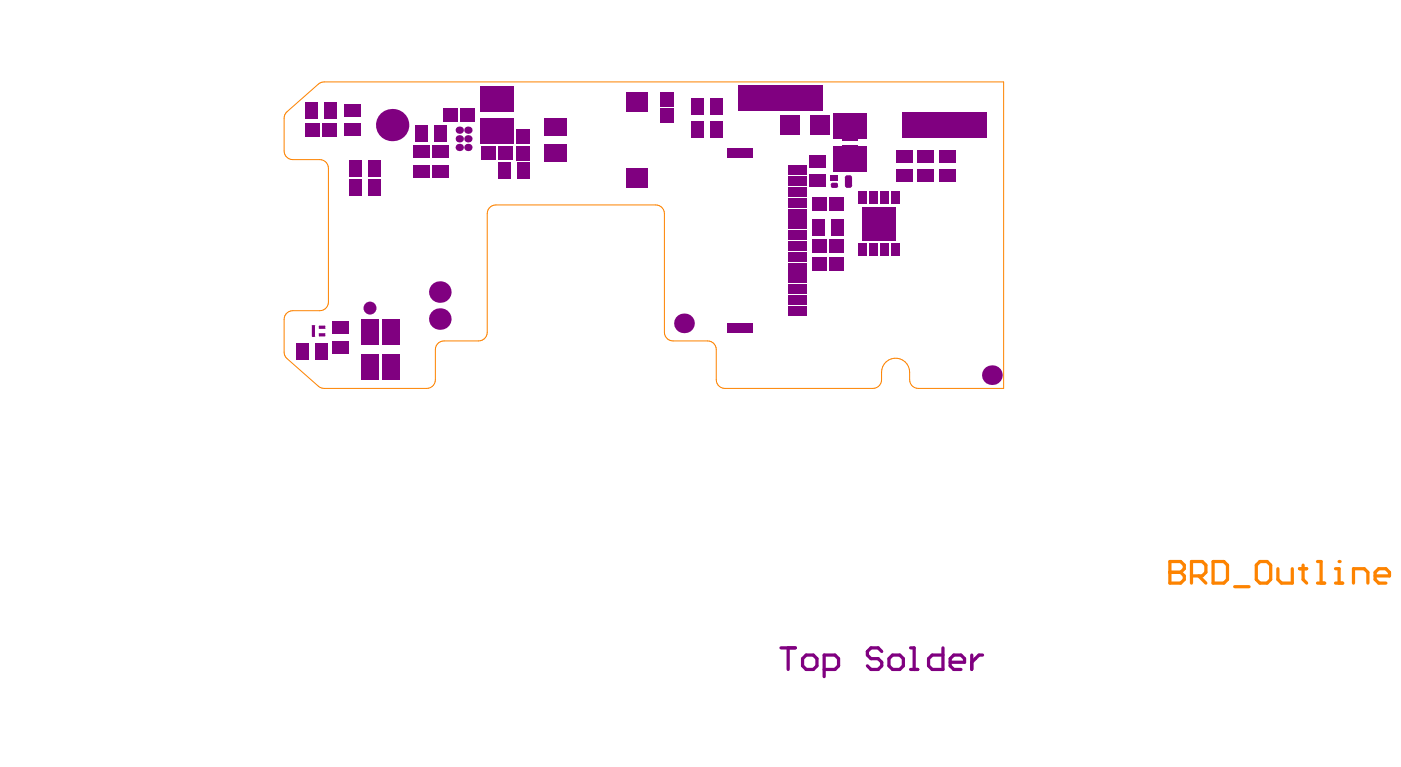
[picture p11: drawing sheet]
<svg xmlns="http://www.w3.org/2000/svg" width="216mm" height="118mm" viewBox="0 0 216 118" stroke-linecap="round" stroke-linejoin="round" font-family="sans-serif">
<path d="M44.2 17.2l4.9-4.2 .8-.4h104.8v47.2h-13.2a1.33 1.33 0 0 1-1.3-1.3 3 3 0 0 0-.7-2.8 2.16 2.16 0 0 0-2.4-.3 2.16 2.16 0 0 0-1.2 2 2.43 2.43 0 0 1-.3 1.9 1.33 1.33 0 0 1-1.1 .5h-22.8a1.33 1.33 0 0 1-1.3-1.3v-4.6a1.33 1.33 0 0 0-1.4-1.4h-5.3a1.33 1.33 0 0 1-1.3-1.3v-18.3a1.33 1.33 0 0 0-1.3-1.3h-24.7a1.33 1.33 0 0 0-1.3 1.3v18.3a1.33 1.33 0 0 1-1.3 1.3h-5.4a1.33 1.33 0 0 0-1.3 1.4v4.6a1.33 1.33 0 0 1-1.3 1.3h-16.2l-.5-.3-4.9-4.2a1.33 1.33 0 0 1-.4-1v-5.1a1.33 1.33 0 0 1 1.3-1.3h4.2a1.33 1.33 0 0 0 1.3-1.4v-20.6a1.33 1.33 0 0 0-1.3-1.3h-4.2a1.33 1.33 0 0 1-1.3-1.3v-5.1a1.33 1.33 0 0 1 .4-1z" fill="none" stroke="#fd8300" stroke-width=".15"/>
<path d="M180.3 86.5v3.3h1.6l.6-.5v-.6l-.6-.5h-1.6" fill="none" stroke="#fd8300" stroke-width=".5"/>
<circle cx="180.3" cy="88.2" r=".25" fill="#fd8300"/>
<g fill="none" stroke="#fd8300" stroke-width=".5">
<path d="M180.3 86.5h1.6l.6 .6v.5l-.6 .6h-1.6M183.6 88.7h1.7l.5-.5v-1.1l-.5-.6h-1.7v3.3M184.7 88.7l1.1 1.1M186.9 86.5h1.7l.6 .6v2.2l-.6 .5h-1.7zM190.3 90.4h2.2M193.6 87.1l.6-.6h1.1l.5 .6v2.2l-.5 .5h-1.1l-.6-.5zM196.9 87.6v1.7l.6 .5h1.6v-2.2M200.3 87.6h1.1M200.8 87.1v2.2l.6 .5M203 86.5h.6v3.3M203 89.8h1.1M205.8 89.8h1.1"/>
<path d="M205.8 87.6h.6v2.2"/>
</g>
<circle cx="206.4" cy="86.5" r=".25" fill="#fd8300"/>
<path d="M208.6 89.8v-2.2h1.6l.6 .6v1.6M211.9 88.7h2.2v-.5l-.5-.6h-1.1l-.6 .6v1.1l.6 .5h1.1" fill="none" stroke="#fd8300" stroke-width=".5"/>
<path d="M120.3 99.8h2.3M121.5 99.8v3.3M140.3 99.8h.6v3.3M145.3 99.8v3.3h-1.6l-.6-.5v-1.1l.6-.6h1.6M123.7 101.5l.5-.6h1.1l.6 .6v1.1l-.6 .5h-1.1l-.5-.5zM127 103.1h1.7l.5-.5v-1.1l-.5-.6h-1.7v3.4M135.9 100.4l-.6-.6h-1.1l-.5 .6v.5l.5 .6h1.1l.6 .5v.6l-.6 .5h-1.1l-.5-.5M137 101.5l.5-.6h1.2l.5 .6v1.1l-.5 .5h-1.2l-.5-.5zM140.3 103.1h1.1M146.4 102h2.2v-.5l-.5-.6h-1.1l-.6 .6v1.1l.6 .5h1.1M149.8 100.9v2.2M151.4 100.9h-.5l-1.1 1.1" fill="none" stroke="#800080" stroke-width=".5"/>
<g fill="#800080">
<path d="M49.1 51.4h.1z"/>
<path d="M49.1 51.8h.1z"/>
<path d="M48.5 51.8v.1z"/>
<path d="M48.1 50.1v.1z"/>
<path d="M50 51.8h.1zM50 51.8h.1h-.1z"/>
<path d="M50 51.3v.1zM50 51.3l.1 .1z"/>
<path d="M131 27v.4zM131 27l.1 .1 .2 .3h-.3z"/>
<path d="M130.2 27.4h.3zM130.3 27.2l.2-.2v.4h-.3z"/>
<path d="M130.5 28.6v.3zM130.2 28.6h.3v.3l-.2-.1z"/>
<path d="M131 28.6h.3zM131 28.6h.3v.2l-.3 .1z"/>
<path d="M128 28.4h.3zM128.1 28.3l.2-.1v.2h-.3z"/>
<path d="M128.3 28.7v.3zM128 28.7h.3v.3z"/>
<path d="M128.9 28.7h.2zM128.9 28.7h.2l-.2 .3z"/>
<path d="M128.9 28.2v.2zM128.9 28.2l.2 .2h-.2z"/>
<path d="M50 50.6h.1zM50 50.6h.1l-.1 .1z"/>
<path d="M50 50.2v.1zM50 50.2l.1 .1z"/>
<path d="M49.1 50.3h.1zM49.2 50.2v.1z"/>
<path d="M49.2 50.6v.1zM49.1 50.6l.1 .1z"/>
<path d="M48.1 51.8v.1zM48.1 51.8v.1z"/>
<path d="M48.5 50.1v.1zM48.5 50.1v.1z"/>
<circle cx="64.9" cy="26.2" r=".75"/>
<circle cx="57" cy="47.5" r="1"/>
<circle cx="67.8" cy="49.2" r="1"/>
<circle cx="67.8" cy="45" r="1"/>
<circle cx="60.4" cy="19.3" r="2.49"/>
<circle cx="70.8" cy="20.1" r=".56"/>
<circle cx="70.8" cy="21.4" r=".56"/>
<circle cx="70.8" cy="22.7" r=".56"/>
<circle cx="67.8" cy="49.2" r="1.66"/>
<circle cx="67.8" cy="45" r="1.66"/>
<circle cx="72.1" cy="20.1" r=".56"/>
<circle cx="72.1" cy="21.4" r=".56"/>
<circle cx="72.1" cy="22.7" r=".56"/>
<circle cx="105.4" cy="49.8" r="1.52"/>
<circle cx="152.9" cy="57.8" r="1.52"/>
</g>
<g fill="#800080">
<path d="M49.1 51.4l.9-.1 .1 .5h-.9z" fill-rule="evenodd"/>
<path d="M48.6 52.9h1.9v2.5h-1.9z" fill-rule="evenodd"/>
<path d="M45.6 52.9h1.9v2.5h-1.9z" fill-rule="evenodd"/>
<path d="M47 18.9h2.3v2.2h-2.3z" fill-rule="evenodd"/>
<path d="M49.6 18.9h2.3v2.2h-2.3z" fill-rule="evenodd"/>
<path d="M56.8 24.7h1.9v2.5h-1.9z" fill-rule="evenodd"/>
<path d="M53.8 24.7h1.9v2.5h-1.9z" fill-rule="evenodd"/>
<path d="M53.8 27.6h1.9v2.5h-1.9z" fill-rule="evenodd"/>
<path d="M56.8 27.6h1.9v2.5h-1.9z" fill-rule="evenodd"/>
<path d="M53 19.1h2.5v1.8h-2.5z" fill-rule="evenodd"/>
<path d="M66.7 25.4h2.5v1.9h-2.5z" fill-rule="evenodd"/>
<path d="M67 19.3h1.9v2.5h-1.9z" fill-rule="evenodd"/>
<path d="M76.8 25h1.9v2.5h-1.9z" fill-rule="evenodd"/>
<path d="M74 18.2h5.2v4h-5.2z" fill-rule="evenodd"/>
<path d="M79.8 25h1.9v2.5h-1.9z" fill-rule="evenodd"/>
<path d="M79.5 19.9h2.2v2.2h-2.2z" fill-rule="evenodd"/>
<path d="M96.5 25.9h3.3v3h-3.3z" fill-rule="evenodd"/>
<path d="M101.8 14.1h2.1v2.3h-2.1z" fill-rule="evenodd"/>
<path d="M109.5 18.6h1.9v2.6h-1.9z" fill-rule="evenodd"/>
<path d="M106.5 18.6h1.9v2.6h-1.9z" fill-rule="evenodd"/>
<path d="M121.4 45.5h2.8v1.4h-2.8z" fill-rule="evenodd"/>
<path d="M121.4 47.1h2.8v1.5h-2.8z" fill-rule="evenodd"/>
<path d="M121.4 42.2h2.8v1.4h-2.8z" fill-rule="evenodd"/>
<path d="M121.4 40.5h2.8v1.5h-2.8z" fill-rule="evenodd"/>
<path d="M121.4 37.2h2.8v1.4h-2.8z" fill-rule="evenodd"/>
<path d="M121.4 38.8h2.8v1.5h-2.8z" fill-rule="evenodd"/>
<path d="M121.4 32.2h2.8v1.4h-2.8z" fill-rule="evenodd"/>
<path d="M121.4 33.8h2.8v1.5h-2.8z" fill-rule="evenodd"/>
<path d="M121.4 35.5h2.8v1.5h-2.8z" fill-rule="evenodd"/>
<path d="M121.4 30.5h2.8v1.5h-2.8z" fill-rule="evenodd"/>
<path d="M121.4 25.5h2.8v1.5h-2.8z" fill-rule="evenodd"/>
<path d="M121.4 27.2h2.8v1.5h-2.8z" fill-rule="evenodd"/>
<path d="M121.4 28.9h2.8v1.4h-2.8z" fill-rule="evenodd"/>
<path d="M120.2 17.7h3v3.1h-3z" fill-rule="evenodd"/>
<path d="M127.7 39.6h2.3v2.2h-2.3z" fill-rule="evenodd"/>
<path d="M128.1 33.8h1.9v2.6h-1.9z" fill-rule="evenodd"/>
<path d="M127.7 30.4h2.3v2.2h-2.3z" fill-rule="evenodd"/>
<path d="M130.2 27.4l.3-.4h.5l.3 .4v1.2l-.3 .3h-.5l-.3-.3z" fill-rule="evenodd"/>
<path d="M128 28.4l.3-.2h.6l.2 .2v.3l-.2 .3h-.6l-.3-.3z" fill-rule="evenodd"/>
<path d="M128 27h1.1v.8h-1.1z" fill-rule="evenodd"/>
<path d="M128.4 17.5h5.3v4h-5.3z" fill-rule="evenodd"/>
<path d="M129.9 19h2.3v2.7h-2.3z" fill-rule="evenodd"/>
<path d="M134 37.5h1.3v1.8h-1.3z" fill-rule="evenodd"/>
<path d="M135.6 37.5h1.4v1.8h-1.4z" fill-rule="evenodd"/>
<path d="M137.3 37.5h1.4v1.8h-1.4z" fill-rule="evenodd"/>
<path d="M141.4 26.2h2.5v1.8h-2.5z" fill-rule="evenodd"/>
<path d="M49.2 50.2h.8l.1 .4-.9 .1-.1-.1z" fill-rule="evenodd"/>
<path d="M48.1 50.2v-.1l.4 .1v1.7l-.4-.1z" fill-rule="evenodd"/>
<path d="M50.1 15.8h1.8v2.5h-1.8z" fill-rule="evenodd"/>
<path d="M47.1 15.8h1.8v2.5h-1.8z" fill-rule="evenodd"/>
<path d="M55.7 49.2h2.7v4h-2.7z" fill-rule="evenodd"/>
<path d="M55.7 54.5h2.7v4h-2.7z" fill-rule="evenodd"/>
<path d="M53 16.1h2.5v1.8h-2.5z" fill-rule="evenodd"/>
<path d="M66.7 22.5h2.5v1.8h-2.5z" fill-rule="evenodd"/>
<path d="M68.3 16.7h2.3v2.1h-2.3z" fill-rule="evenodd"/>
<path d="M74 13.2h5.2v4h-5.2z" fill-rule="evenodd"/>
<path d="M76.7 22.6h2.3v2.1h-2.3z" fill-rule="evenodd"/>
<path d="M74.1 22.6h2.3v2.1h-2.3z" fill-rule="evenodd"/>
<path d="M79.5 22.5h2.2v2.2h-2.2z" fill-rule="evenodd"/>
<path d="M96.5 14.3h3.3v3h-3.3z" fill-rule="evenodd"/>
<path d="M101.8 16.7h2.1v2.3h-2.1z" fill-rule="evenodd"/>
<path d="M106.5 15.1h1.9v2.6h-1.9z" fill-rule="evenodd"/>
<path d="M109.5 15.1h1.9v2.6h-1.9z" fill-rule="evenodd"/>
<path d="M121.4 43.8h2.8v1.5h-2.8z" fill-rule="evenodd"/>
<path d="M127.7 36.8h2.3v2.1h-2.3z" fill-rule="evenodd"/>
<path d="M129.9 22.3h2.3v2.7h-2.3z" fill-rule="evenodd"/>
<path d="M128.4 22.5h5.3v4h-5.3z" fill-rule="evenodd"/>
<path d="M134 29.5h1.3v1.9h-1.3z" fill-rule="evenodd"/>
<path d="M135.6 29.5h1.4v1.9h-1.4z" fill-rule="evenodd"/>
<path d="M137.3 29.5h1.4v1.9h-1.4z" fill-rule="evenodd"/>
<path d="M141.4 23.2h2.5v1.8h-2.5z" fill-rule="evenodd"/>
<path d="M51.2 52.6h2.5v1.8h-2.5z" fill-rule="evenodd"/>
<path d="M63.7 25.4h2.5v1.9h-2.5z" fill-rule="evenodd"/>
<path d="M64 19.3h1.9v2.5h-1.9z" fill-rule="evenodd"/>
<path d="M83.8 18.3h3.5v2.6h-3.5z" fill-rule="evenodd"/>
<path d="M125.1 39.6h2.3v2.2h-2.3z" fill-rule="evenodd"/>
<path d="M132.3 37.5h1.4v1.8h-1.4z" fill-rule="evenodd"/>
<path d="M125.1 33.8h1.9v2.6h-1.9z" fill-rule="evenodd"/>
<path d="M125.1 30.4h2.3v2.2h-2.3z" fill-rule="evenodd"/>
<path d="M124.7 23.9h2.5v1.9h-2.5z" fill-rule="evenodd"/>
<path d="M124.7 26.9h2.5v1.9h-2.5z" fill-rule="evenodd"/>
<path d="M124.8 17.7h3.1v3.1h-3.1z" fill-rule="evenodd"/>
<path d="M138.1 26.2h2.5v1.8h-2.5z" fill-rule="evenodd"/>
<path d="M144.8 26.2h2.5v1.8h-2.5z" fill-rule="evenodd"/>
<path d="M139 17.3h13.1v3.9h-13.1z" fill-rule="evenodd"/>
<path d="M51.2 49.6h2.5v1.8h-2.5z" fill-rule="evenodd"/>
<path d="M58.9 54.5h2.6v4h-2.6z" fill-rule="evenodd"/>
<path d="M58.9 49.2h2.6v4h-2.6z" fill-rule="evenodd"/>
<path d="M63.7 22.5h2.5v1.8h-2.5z" fill-rule="evenodd"/>
<path d="M70.9 16.7h2.3v2.1h-2.3z" fill-rule="evenodd"/>
<path d="M83.8 22.3h3.5v2.6h-3.5z" fill-rule="evenodd"/>
<path d="M125.1 36.8h2.3v2.1h-2.3z" fill-rule="evenodd"/>
<path d="M112.1 49.7h3.8v1.6h-3.8z" fill-rule="evenodd"/>
<path d="M132.3 29.5h1.4v1.9h-1.4z" fill-rule="evenodd"/>
<path d="M113.8 13.1h13.1v3.9h-13.1z" fill-rule="evenodd"/>
<path d="M112.1 22.9h3.8v1.5h-3.8z" fill-rule="evenodd"/>
<path d="M138.1 23.2h2.5v1.8h-2.5z" fill-rule="evenodd"/>
<path d="M144.8 23.2h2.5v1.8h-2.5z" fill-rule="evenodd"/>
<path d="M132.9 31.8h5.2v5.2h-5.2z" fill-rule="evenodd"/>
</g>
</svg>
